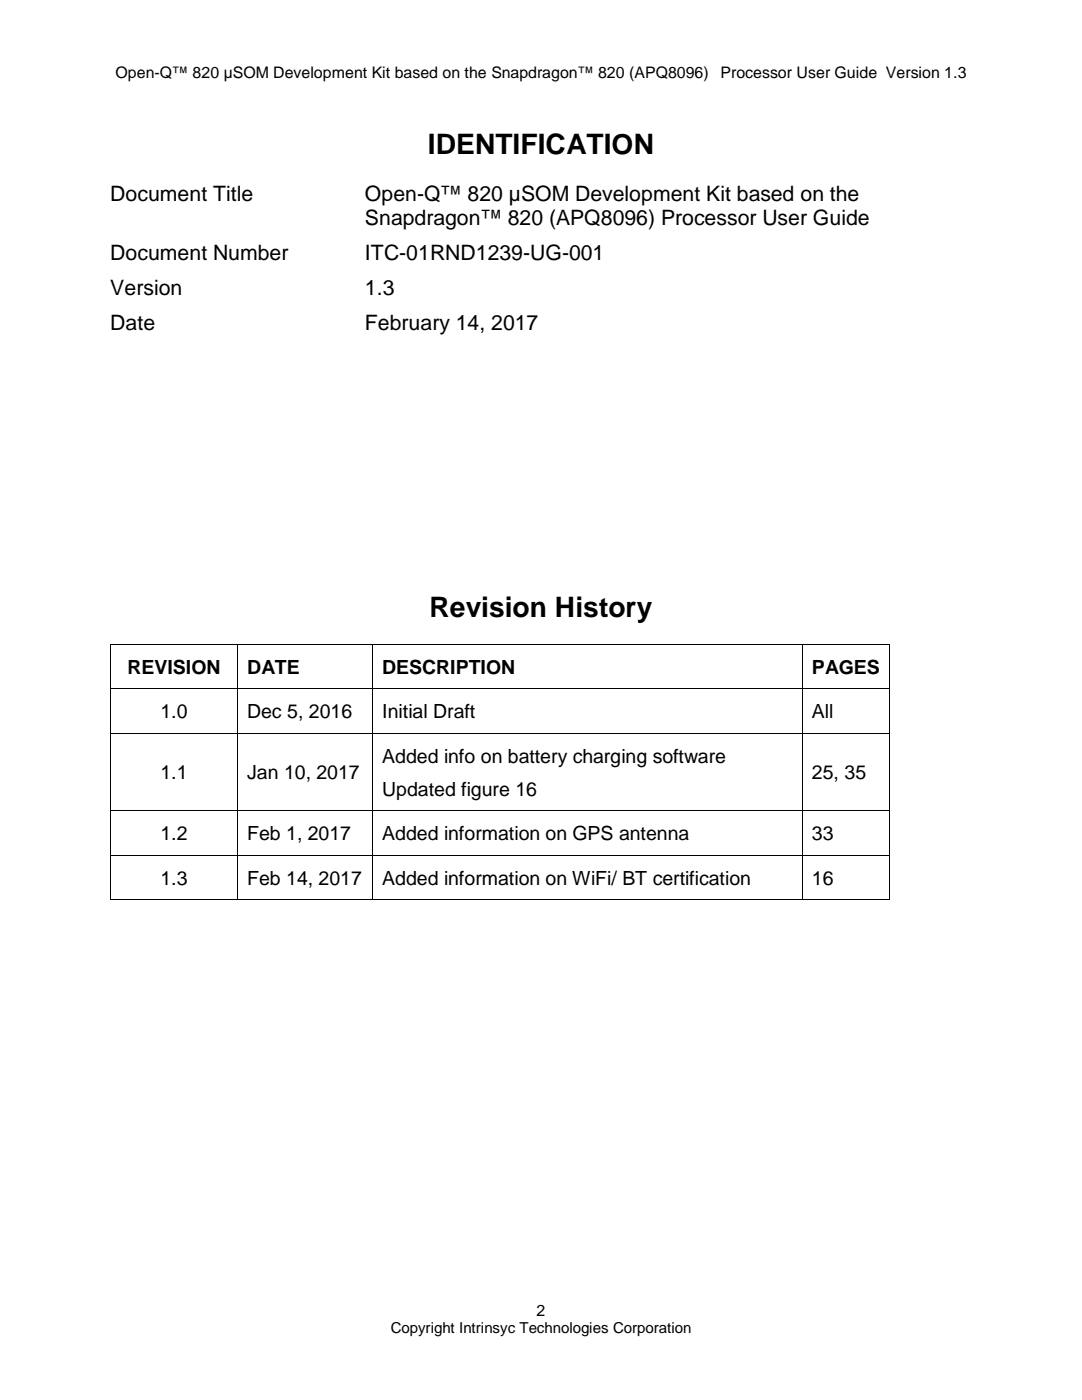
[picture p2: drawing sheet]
<svg xmlns="http://www.w3.org/2000/svg" width="216mm" height="279mm" viewBox="0 0 216 279" stroke-linecap="round" stroke-linejoin="round" font-family="sans-serif">
<defs><g id="words">
<g font-size="5.6">
<text x="85.4" y="30.7">IDENTIFICATION</text>
<text x="85.7" y="123.1">Revision History</text>
</g>
<g font-size="4.2">
<text x="22" y="40.1">Document Title</text>
<text x="72.8" y="40.1">Open-Q™ 820 µSOM Development Kit based on the</text>
<text x="72.8" y="45">Snapdragon™ 820 (APQ8096) Processor User Guide</text>
<text x="22" y="51.9">Document Number</text>
<text x="72.8" y="51.9">ITC-01RND1239-UG-001</text>
<text x="22" y="58.9">Version</text>
<text x="72.8" y="58.9">1.3</text>
<text x="22" y="65.9">Date</text>
<text x="72.8" y="65.9">February 14, 2017</text>
</g>
<g font-size="3.9">
<text x="25.4" y="134.5">REVISION</text>
<text x="49.3" y="134.5">DATE</text>
<text x="76.3" y="134.5">DESCRIPTION</text>
<text x="162" y="134.5">PAGES</text>
<text x="32" y="143.3">1.0</text>
<text x="49.3" y="143.3">Dec 5, 2016</text>
<text x="76.3" y="143.3">Initial Draft</text>
<text x="162" y="143.3">All</text>
<text x="32" y="155.5">1.1</text>
<text x="49.3" y="155.5">Jan 10, 2017</text>
<text x="76.3" y="152.2">Added info on battery charging software</text>
<text x="162" y="155.5">25, 35</text>
<text x="76.3" y="158.8">Updated figure 16</text>
<text x="32" y="167.7">1.2</text>
<text x="49.3" y="167.7">Feb 1, 2017</text>
<text x="76.3" y="167.7">Added information on GPS antenna</text>
<text x="162" y="167.7">33</text>
<text x="32" y="176.5">1.3</text>
<text x="49.3" y="176.5">Feb 14, 2017</text>
<text x="76.3" y="176.5">Added information on WiFi/ BT certification</text>
<text x="162" y="176.5">16</text>
</g>
<g font-size="3.2">
<text x="23.1" y="15.7">Open-Q™ 820 µSOM Development Kit based on the Snapdragon™ 820 (APQ8096)</text>
<text x="143.8" y="15.7">Processor User Guide Version 1.3</text>
<text x="107.1" y="262.6">2</text>
</g>
<text font-size="3" x="78" y="266.1">Copyright Intrinsyc Technologies Corporation</text>
</g></defs>
<g fill="#000">
<path d="M21.9 128.6h.2v.1h-.2zM21.9 137.4h.2v.2h-.2zM47.3 128.6h.2v.1h-.2zM47.3 137.4h.2v.2h-.2zM74.3 128.6h.2v.1h-.2zM74.3 137.4h.2v.2h-.2zM160.1 128.6h.1v.1h-.1zM160.1 137.4h.1v.2h-.1zM177.5 128.6h.2v.1h-.2zM177.5 137.4h.2v.2h-.2zM21.9 146.3h.2v.2h-.2zM47.3 146.3h.2v.2h-.2z"/>
<path d="M74.3 146.3h.2v.2h-.2zM160.1 146.3h.1v.2h-.1zM177.5 146.3h.2v.2h-.2zM21.9 161.8h.2v.1h-.2zM21.9 170.6h.2v.2h-.2zM21.9 179.5h.2v.2h-.2zM47.3 161.8h.2v.1h-.2zM47.3 170.6h.2v.2h-.2zM47.3 179.5h.2v.2h-.2zM74.3 161.8h.2v.1h-.2zM74.3 170.6h.2v.2h-.2zM74.3 179.5h.2v.2h-.2z"/>
<path d="M160.1 161.8h.1v.1h-.1zM160.1 170.6h.1v.2h-.1zM160.1 179.5h.1v.2h-.1zM177.5 161.8h.2v.1h-.2zM177.5 170.6h.2v.2h-.2zM177.5 179.5h.2v.2h-.2z"/>
</g>
<g fill="none" stroke="#000" stroke-width=".2">
<path d="M22 128.7v8.7M22 137.6v8.7M22.1 128.7h25.2M22.1 137.5h25.2M47.4 128.7v8.7M47.4 137.6v8.7M47.5 128.7h26.8M47.5 137.5h26.8M74.4 128.7v8.7M74.4 137.6v8.7M74.5 128.7h85.6M74.5 137.5h85.6"/>
<path d="M160.1 128.7v8.7M160.1 137.6v8.7M160.2 128.7h17.3M160.2 137.5h17.3M177.6 128.7v8.7M177.6 137.6v8.7M22 146.5v15.3M22.1 146.4h25.2M47.4 146.5v15.3M47.5 146.4h26.8M74.4 146.5v15.3M74.5 146.4h85.6"/>
<path d="M160.1 146.5v15.3M160.2 146.4h17.3M177.6 146.5v15.3M22 161.9v8.7M22 170.8v8.7M22.1 161.8h25.2M22.1 170.7h25.2M22.1 179.6h25.2M47.4 161.9v8.7M47.4 170.8v8.7M47.5 161.8h26.8M47.5 170.7h26.8"/>
<path d="M47.5 179.6h26.8M74.4 161.9v8.7M74.4 170.8v8.7M74.5 161.8h85.6M74.5 170.7h85.6M74.5 179.6h85.6M160.1 161.9v8.7M160.1 170.8v8.7M160.2 161.8h17.3M160.2 170.7h17.3M160.2 179.6h17.3M177.6 161.9v8.7"/>
<path d="M177.6 170.8v8.7"/>
</g>
<use href="#words"/>
</svg>
